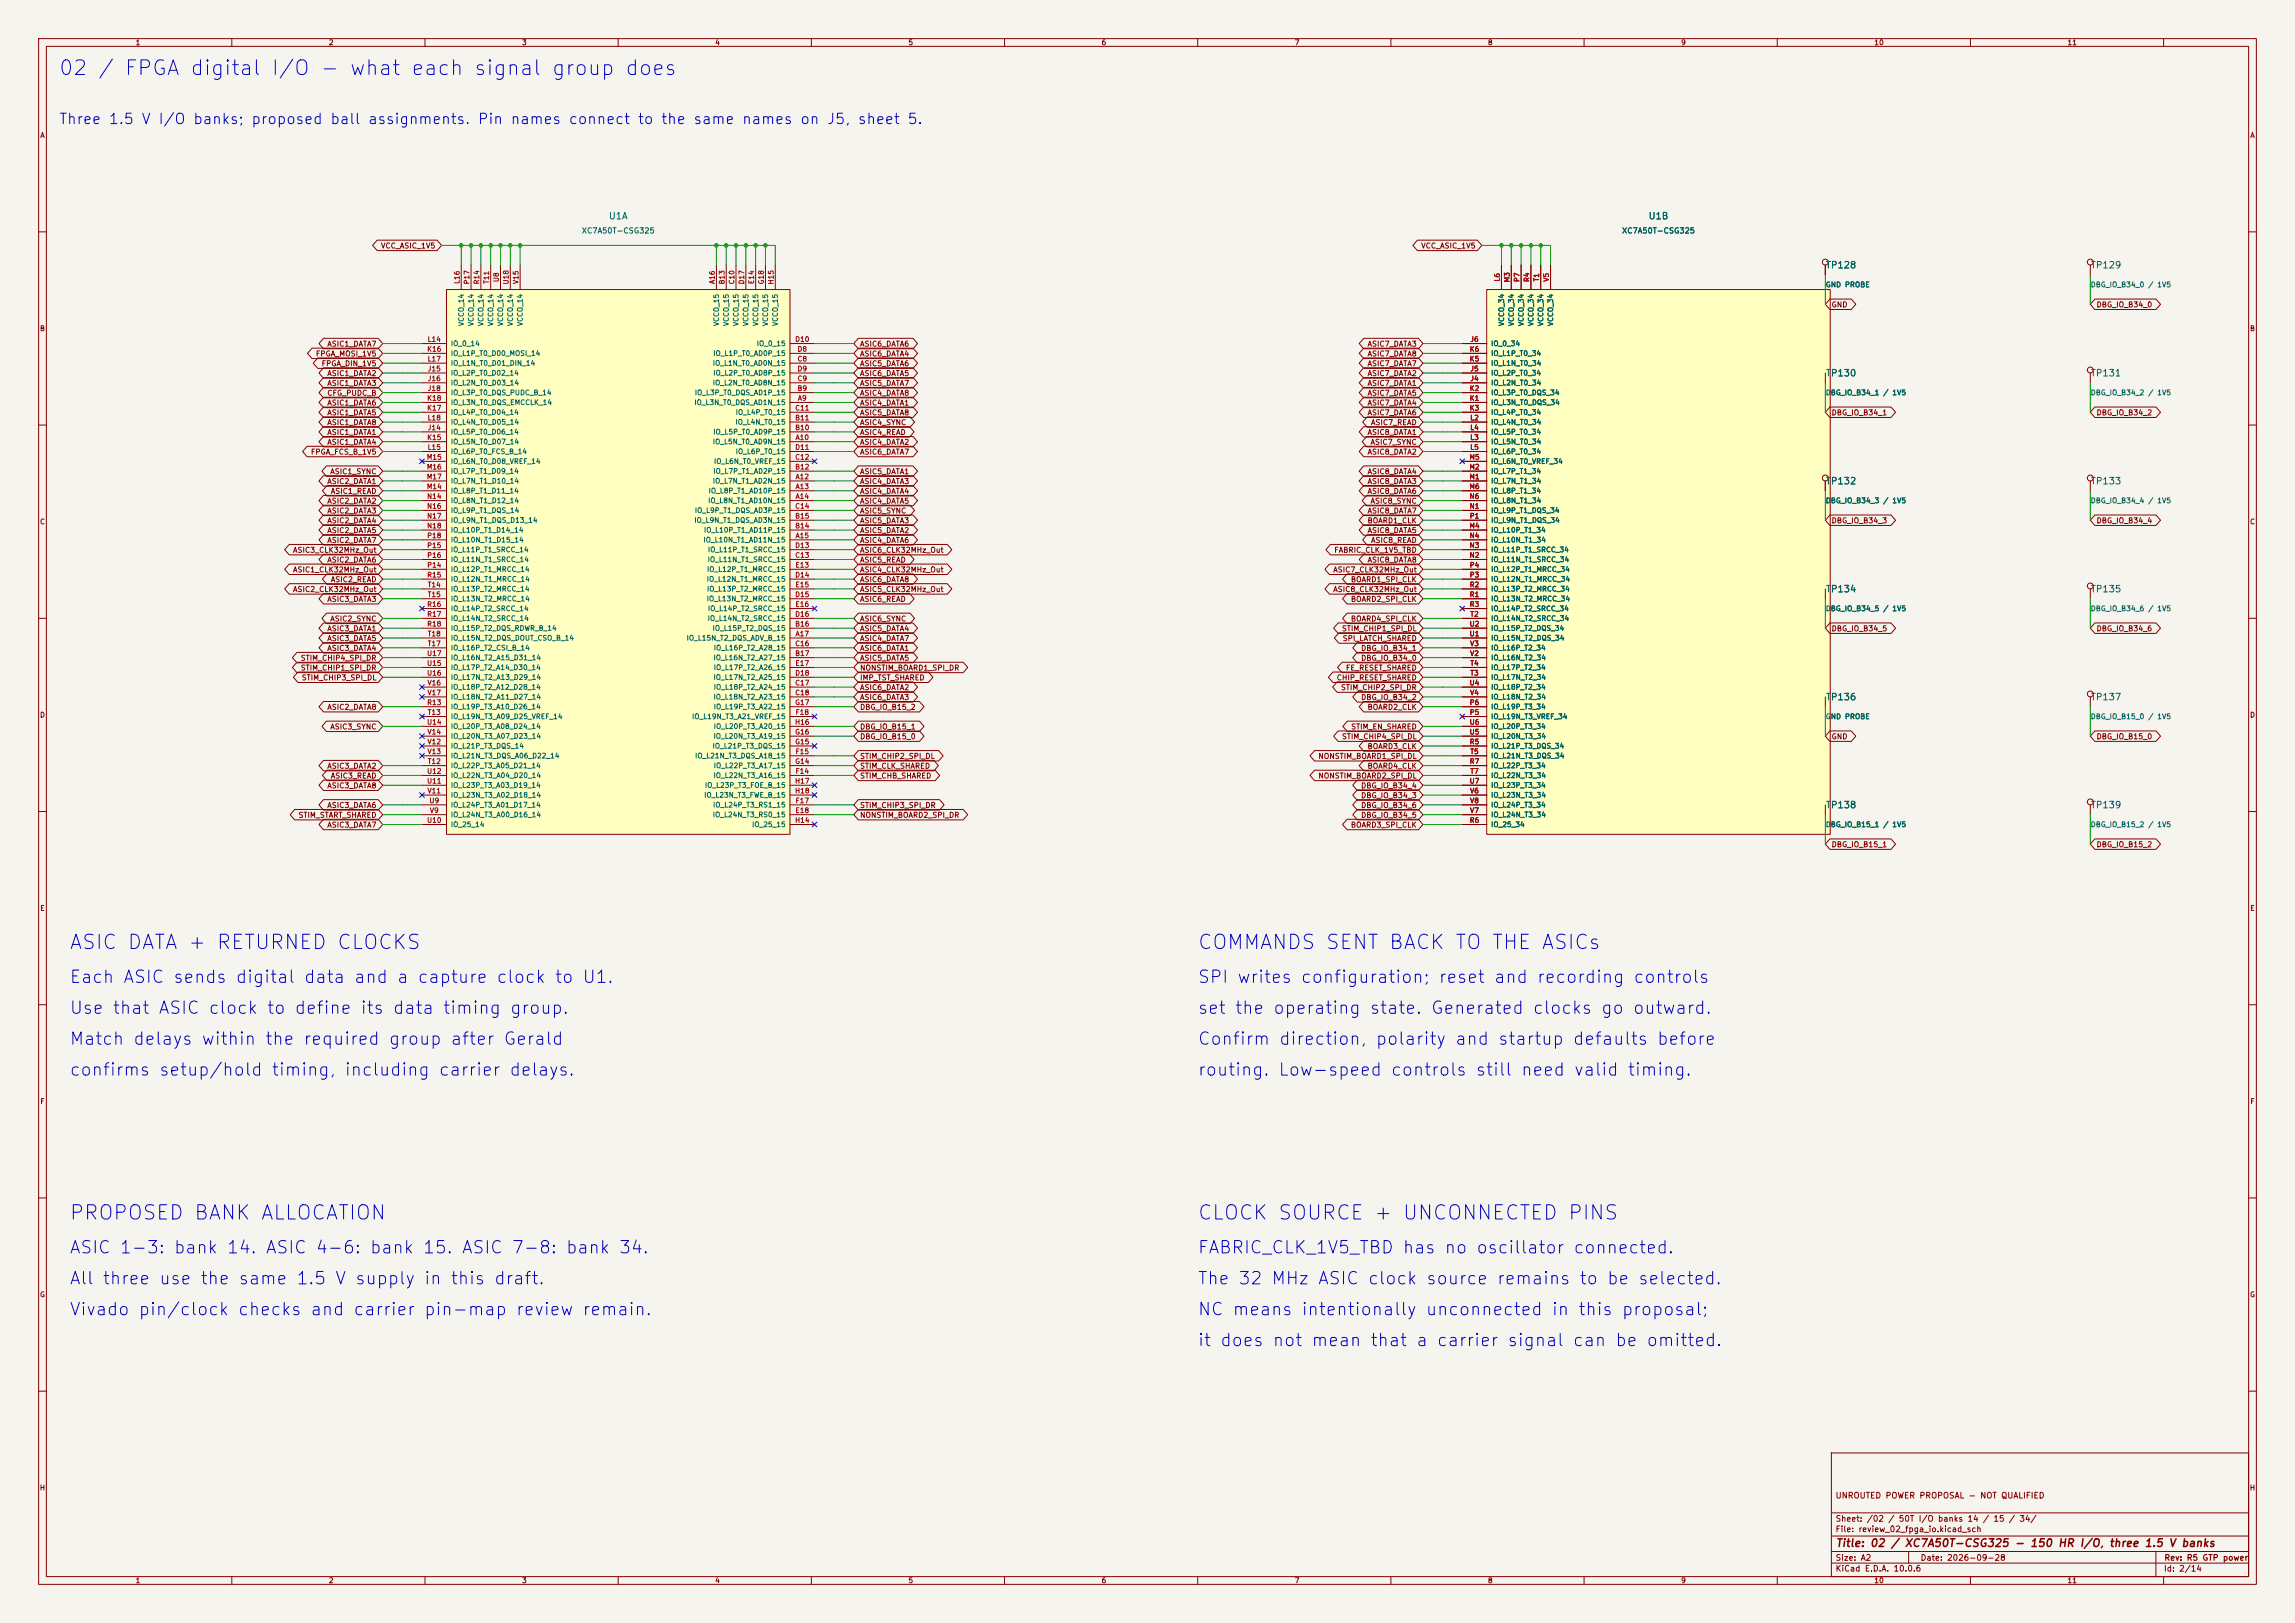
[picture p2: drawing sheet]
<svg xmlns="http://www.w3.org/2000/svg" width="594mm" height="420mm" viewBox="0 0 594 420" stroke-linecap="round" stroke-linejoin="round" font-family="sans-serif">
<defs><g id="words">
<text font-size="3.8" fill="#0000c2" x="15" y="20.4">02 / FPGA digital I/O - what each signal group does</text>
<g font-size="3.7" fill="#0000c2">
<text x="17.7" y="246.6">ASIC DATA + RETURNED CLOCKS</text>
<text x="309.7" y="246.6">COMMANDS SENT BACK TO THE ASICs</text>
<text x="17.7" y="316.6">PROPOSED BANK ALLOCATION</text>
<text x="309.7" y="316.6">CLOCK SOURCE + UNCONNECTED PINS</text>
</g>
<g font-size="3.2" fill="#0000c2">
<text x="17.8" y="255.2">Each ASIC sends digital data and a capture clock to U1.</text>
<text x="309.8" y="255.2">SPI writes configuration; reset and recording controls</text>
<text x="17.8" y="263.2">Use that ASIC clock to define its data timing group.</text>
<text x="309.8" y="263.2">set the operating state. Generated clocks go outward.</text>
<text x="17.8" y="271.2">Match delays within the required group after Gerald</text>
<text x="309.8" y="271.2">Confirm direction, polarity and startup defaults before</text>
<text x="17.8" y="279.2">confirms setup/hold timing, including carrier delays.</text>
<text x="309.8" y="279.2">routing. Low-speed controls still need valid timing.</text>
<text x="17.8" y="325.2">ASIC 1-3: bank 14. ASIC 4-6: bank 15. ASIC 7-8: bank 34.</text>
<text x="309.8" y="325.2">FABRIC_CLK_1V5_TBD has no oscillator connected.</text>
<text x="17.8" y="333.2">All three use the same 1.5 V supply in this draft.</text>
<text x="309.8" y="333.2">The 32 MHz ASIC clock source remains to be selected.</text>
<text x="17.8" y="341.2">Vivado pin/clock checks and carrier pin-map review remain.</text>
<text x="309.8" y="341.2">NC means intentionally unconnected in this proposal;</text>
<text x="309.8" y="349.2">it does not mean that a carrier signal can be omitted.</text>
</g>
<text font-size="2.7" fill="#0000c2" x="15.1" y="32.8">Three 1.5 V I/O banks; proposed ball assignments. Pin names connect to the same names on J5, sheet 5.</text>
<text font-size="2" fill="#840000" x="475" y="400.8">Title: 02 / XC7A50T-CSG325 - 150 HR I/O, three 1.5 V banks</text>
<g font-size="1.7" fill="#006464">
<text x="157.4" y="57.2">U1A</text>
<text x="426.5" y="57.2">U1B</text>
<text x="472.4" y="69.9">TP128</text>
<text x="541" y="69.9">TP129</text>
<text x="472.4" y="97.8">TP130</text>
<text x="541" y="97.8">TP131</text>
<text x="472.4" y="125.8">TP132</text>
<text x="541" y="125.8">TP133</text>
<text x="472.4" y="153.7">TP134</text>
<text x="541" y="153.7">TP135</text>
<text x="472.4" y="181.6">TP136</text>
<text x="541" y="181.6">TP137</text>
<text x="472.4" y="209.6">TP138</text>
<text x="541" y="209.6">TP139</text>
</g>
<g font-size="1.5" fill="#840000">
<text x="475" y="388.1">UNROUTED POWER PROPOSAL - NOT QUALIFIED</text>
<text x="475" y="394.1">Sheet: /02 / 50T I/O banks 14 / 15 / 34/</text>
<text x="475" y="396.8">File: review_02_fpga_io.kicad_sch</text>
<text x="475" y="407">KiCad E.D.A. 10.0.6</text>
<text x="475" y="404.2">Size: A2</text>
<text x="497" y="404.2">Date: 2026-09-28</text>
<text x="560" y="407">Id: 2/14</text>
<text x="560.1" y="404.2">Rev: R5 GTP power</text>
</g>
<g font-size="1.4" fill="#006464">
<text x="150.4" y="60.8">XC7A50T-CSG325</text>
<text x="419.7" y="60.8">XC7A50T-CSG325</text>
</g>
<g font-size="1.3" fill="#840000">
<text x="35" y="12">1</text>
<text x="85" y="12">2</text>
<text x="135" y="12">3</text>
<text x="185" y="12">4</text>
<text x="235" y="12">5</text>
<text x="285" y="12">6</text>
<text x="335" y="12">7</text>
<text x="385" y="12">8</text>
<text x="435" y="12">9</text>
<text x="485" y="12">10</text>
<text x="535" y="12">11</text>
<text x="10.3" y="36">A</text>
<text x="582.3" y="36">A</text>
<text x="98.5" y="64.6">VCC_ASIC_1V5</text>
<text x="367.7" y="64.6">VCC_ASIC_1V5</text>
<text x="473.9" y="79.9">GND</text>
<text x="542.5" y="79.9">DBG_IO_B34_0</text>
<text x="10.2" y="86">B</text>
<text x="582.2" y="86">B</text>
<text x="81.6" y="92.6">FPGA_MOSI_1V5</text>
<text x="83.1" y="95.1">FPGA_DIN_1V5</text>
<text x="84.6" y="90">ASIC1_DATA7</text>
<text x="222.5" y="95.1">ASIC5_DATA6</text>
<text x="222.5" y="92.6">ASIC6_DATA4</text>
<text x="222.5" y="90">ASIC6_DATA6</text>
<text x="353.8" y="95.1">ASIC7_DATA7</text>
<text x="353.8" y="92.6">ASIC7_DATA8</text>
<text x="353.8" y="90">ASIC7_DATA3</text>
<text x="84.6" y="100.2">ASIC1_DATA3</text>
<text x="84.6" y="97.6">ASIC1_DATA2</text>
<text x="222.5" y="100.2">ASIC5_DATA7</text>
<text x="222.5" y="97.6">ASIC6_DATA5</text>
<text x="353.8" y="100.2">ASIC7_DATA1</text>
<text x="353.8" y="97.6">ASIC7_DATA2</text>
<text x="84.6" y="102.7">CFG_PUDC_B</text>
<text x="84.6" y="107.8">ASIC1_DATA5</text>
<text x="84.6" y="105.3">ASIC1_DATA6</text>
<text x="222.5" y="107.8">ASIC5_DATA8</text>
<text x="222.5" y="105.3">ASIC4_DATA1</text>
<text x="222.5" y="102.7">ASIC4_DATA8</text>
<text x="353.8" y="105.3">ASIC7_DATA4</text>
<text x="353.8" y="102.7">ASIC7_DATA5</text>
<text x="353.8" y="107.8">ASIC7_DATA6</text>
<text x="473.9" y="107.8">DBG_IO_B34_1</text>
<text x="542.5" y="107.8">DBG_IO_B34_2</text>
<text x="84.6" y="112.9">ASIC1_DATA1</text>
<text x="84.6" y="110.3">ASIC1_DATA8</text>
<text x="222.5" y="112.9">ASIC4_READ</text>
<text x="222.5" y="110.3">ASIC4_SYNC</text>
<text x="353.8" y="112.9">ASIC8_DATA1</text>
<text x="354.7" y="110.3">ASIC7_READ</text>
<text x="80.3" y="118">FPGA_FCS_B_1V5</text>
<text x="84.6" y="115.4">ASIC1_DATA4</text>
<text x="222.5" y="118">ASIC6_DATA7</text>
<text x="222.5" y="115.4">ASIC4_DATA2</text>
<text x="353.8" y="118">ASIC8_DATA2</text>
<text x="354.6" y="115.4">ASIC7_SYNC</text>
<text x="84.6" y="125.6">ASIC2_DATA1</text>
<text x="85.3" y="123">ASIC1_SYNC</text>
<text x="222.5" y="123">ASIC5_DATA1</text>
<text x="222.5" y="125.6">ASIC4_DATA3</text>
<text x="353.8" y="125.6">ASIC8_DATA3</text>
<text x="353.8" y="123">ASIC8_DATA4</text>
<text x="84.6" y="130.7">ASIC2_DATA2</text>
<text x="85.5" y="128.1">ASIC1_READ</text>
<text x="222.5" y="128.1">ASIC4_DATA4</text>
<text x="222.5" y="130.7">ASIC4_DATA5</text>
<text x="353.8" y="128.1">ASIC8_DATA6</text>
<text x="354.6" y="130.7">ASIC8_SYNC</text>
<text x="10.2" y="136">C</text>
<text x="84.6" y="135.7">ASIC2_DATA4</text>
<text x="84.6" y="133.2">ASIC2_DATA3</text>
<text x="222.5" y="133.2">ASIC5_SYNC</text>
<text x="222.5" y="135.7">ASIC5_DATA3</text>
<text x="353.8" y="135.7">BOARD1_CLK</text>
<text x="353.8" y="133.2">ASIC8_DATA7</text>
<text x="473.9" y="135.7">DBG_IO_B34_3</text>
<text x="542.5" y="135.7">DBG_IO_B34_4</text>
<text x="582.2" y="136">C</text>
<text x="75.7" y="143.4">ASIC3_CLK32MHz_Out</text>
<text x="84.6" y="140.8">ASIC2_DATA7</text>
<text x="84.6" y="138.3">ASIC2_DATA5</text>
<text x="222.5" y="138.3">ASIC5_DATA2</text>
<text x="222.5" y="140.8">ASIC4_DATA6</text>
<text x="222.5" y="143.4">ASIC6_CLK32MHz_Out</text>
<text x="345.2" y="143.4">FABRIC_CLK_1V5_TBD</text>
<text x="353.8" y="138.3">ASIC8_DATA5</text>
<text x="354.7" y="140.8">ASIC8_READ</text>
<text x="75.7" y="148.4">ASIC1_CLK32MHz_Out</text>
<text x="84.6" y="145.9">ASIC2_DATA6</text>
<text x="222.5" y="145.9">ASIC5_READ</text>
<text x="222.5" y="148.4">ASIC4_CLK32MHz_Out</text>
<text x="344.9" y="148.4">ASIC7_CLK32MHz_Out</text>
<text x="353.8" y="145.9">ASIC8_DATA8</text>
<text x="75.7" y="153.5">ASIC2_CLK32MHz_Out</text>
<text x="85.5" y="151">ASIC2_READ</text>
<text x="222.5" y="151">ASIC6_DATA8</text>
<text x="222.5" y="153.5">ASIC5_CLK32MHz_Out</text>
<text x="344.9" y="153.5">ASIC8_CLK32MHz_Out</text>
<text x="349.5" y="151">BOARD1_SPI_CLK</text>
<text x="84.6" y="156.1">ASIC3_DATA3</text>
<text x="85.3" y="161.1">ASIC2_SYNC</text>
<text x="222.5" y="156.1">ASIC6_READ</text>
<text x="222.5" y="161.1">ASIC6_SYNC</text>
<text x="349.5" y="161.1">BOARD4_SPI_CLK</text>
<text x="349.5" y="156.1">BOARD2_SPI_CLK</text>
<text x="84.6" y="166.2">ASIC3_DATA5</text>
<text x="84.6" y="163.7">ASIC3_DATA1</text>
<text x="222.5" y="163.7">ASIC5_DATA4</text>
<text x="222.5" y="166.2">ASIC4_DATA7</text>
<text x="347.2" y="163.7">STIM_CHIP1_SPI_DL</text>
<text x="347.4" y="166.2">SPI_LATCH_SHARED</text>
<text x="473.9" y="163.7">DBG_IO_B34_5</text>
<text x="542.5" y="163.7">DBG_IO_B34_6</text>
<text x="77.7" y="173.8">STIM_CHIP1_SPI_DR</text>
<text x="77.7" y="171.3">STIM_CHIP4_SPI_DR</text>
<text x="84.6" y="168.8">ASIC3_DATA4</text>
<text x="222.5" y="168.8">ASIC6_DATA1</text>
<text x="222.5" y="171.3">ASIC5_DATA5</text>
<text x="222.5" y="173.8">NONSTIM_BOARD1_SPI_DR</text>
<text x="348.2" y="173.8">FE_RESET_SHARED</text>
<text x="352.1" y="168.8">DBG_IO_B34_1</text>
<text x="352.1" y="171.3">DBG_IO_B34_0</text>
<text x="78" y="176.4">STIM_CHIP3_SPI_DL</text>
<text x="222.5" y="176.4">IMP_TST_SHARED</text>
<text x="222.5" y="178.9">ASIC6_DATA2</text>
<text x="345.8" y="176.4">CHIP_RESET_SHARED</text>
<text x="346.9" y="178.9">STIM_CHIP2_SPI_DR</text>
<text x="10.2" y="186">D</text>
<text x="84.6" y="184">ASIC2_DATA8</text>
<text x="222.5" y="181.5">ASIC6_DATA3</text>
<text x="222.5" y="184">DBG_IO_B15_2</text>
<text x="352.1" y="181.5">DBG_IO_B34_2</text>
<text x="353.8" y="184">BOARD2_CLK</text>
<text x="582.2" y="186">D</text>
<text x="85.3" y="189.1">ASIC3_SYNC</text>
<text x="222.5" y="191.6">DBG_IO_B15_0</text>
<text x="222.5" y="189.1">DBG_IO_B15_1</text>
<text x="347.2" y="191.6">STIM_CHIP4_SPI_DL</text>
<text x="349.6" y="189.1">STIM_EN_SHARED</text>
<text x="473.9" y="191.6">GND</text>
<text x="542.5" y="191.6">DBG_IO_B15_0</text>
<text x="222.5" y="196.7">STIM_CHIP2_SPI_DL</text>
<text x="341.1" y="196.7">NONSTIM_BOARD1_SPI_DL</text>
<text x="353.8" y="194.2">BOARD3_CLK</text>
<text x="84.6" y="199.2">ASIC3_DATA2</text>
<text x="85.5" y="201.8">ASIC3_READ</text>
<text x="222.5" y="199.2">STIM_CLK_SHARED</text>
<text x="222.5" y="201.8">STIM_CHB_SHARED</text>
<text x="341.1" y="201.8">NONSTIM_BOARD2_SPI_DL</text>
<text x="353.8" y="199.2">BOARD4_CLK</text>
<text x="84.6" y="209.4">ASIC3_DATA6</text>
<text x="84.6" y="204.3">ASIC3_DATA8</text>
<text x="222.5" y="209.4">STIM_CHIP3_SPI_DR</text>
<text x="352.1" y="209.4">DBG_IO_B34_6</text>
<text x="352.1" y="206.9">DBG_IO_B34_3</text>
<text x="352.1" y="204.3">DBG_IO_B34_4</text>
<text x="77.1" y="211.9">STIM_START_SHARED</text>
<text x="84.6" y="214.5">ASIC3_DATA7</text>
<text x="222.5" y="211.9">NONSTIM_BOARD2_SPI_DR</text>
<text x="349.5" y="214.5">BOARD3_SPI_CLK</text>
<text x="352.1" y="211.9">DBG_IO_B34_5</text>
<text x="473.9" y="219.6">DBG_IO_B15_1</text>
<text x="542.5" y="219.6">DBG_IO_B15_2</text>
<text x="10.3" y="236">E</text>
<text x="582.3" y="236">E</text>
<text x="10.3" y="286">F</text>
<text x="582.3" y="286">F</text>
<text x="10.2" y="336">G</text>
<text x="582.2" y="336">G</text>
<text x="10.2" y="386">H</text>
<text x="582.2" y="386">H</text>
<text x="35" y="410">1</text>
<text x="85" y="410">2</text>
<text x="135" y="410">3</text>
<text x="185" y="410">4</text>
<text x="235" y="410">5</text>
<text x="285" y="410">6</text>
<text x="335" y="410">7</text>
<text x="385" y="410">8</text>
<text x="435" y="410">9</text>
<text x="485" y="410">10</text>
<text x="535" y="410">11</text>
</g>
<g font-size="1.3" fill="#a90000">
<text x="119.2" y="73.6" transform="rotate(-90 119.2 73.6)">L16</text>
<text x="121.8" y="73.7" transform="rotate(-90 121.8 73.7)">P17</text>
<text x="124.3" y="73.7" transform="rotate(-90 124.3 73.7)">R14</text>
<text x="126.9" y="73.6" transform="rotate(-90 126.9 73.6)">T11</text>
<text x="129.4" y="73.2" transform="rotate(-90 129.4 73.2)">U8</text>
<text x="131.9" y="73.8" transform="rotate(-90 131.9 73.8)">U18</text>
<text x="134.5" y="73.6" transform="rotate(-90 134.5 73.6)">V15</text>
<text x="185.3" y="73.6" transform="rotate(-90 185.3 73.6)">A16</text>
<text x="187.8" y="73.7" transform="rotate(-90 187.8 73.7)">B13</text>
<text x="190.4" y="73.7" transform="rotate(-90 190.4 73.7)">C10</text>
<text x="192.9" y="73.7" transform="rotate(-90 192.9 73.7)">D17</text>
<text x="195.4" y="73.7" transform="rotate(-90 195.4 73.7)">E14</text>
<text x="198" y="73.7" transform="rotate(-90 198 73.7)">G18</text>
<text x="200.5" y="73.8" transform="rotate(-90 200.5 73.8)">H15</text>
<text x="388.5" y="73" transform="rotate(-90 388.5 73)">L6</text>
<text x="391" y="73.2" transform="rotate(-90 391 73.2)">M3</text>
<text x="393.6" y="73.1" transform="rotate(-90 393.6 73.1)">P7</text>
<text x="396.1" y="73.1" transform="rotate(-90 396.1 73.1)">R4</text>
<text x="398.6" y="73" transform="rotate(-90 398.6 73)">T1</text>
<text x="401.2" y="73" transform="rotate(-90 401.2 73)">V5</text>
<text x="110.5" y="88.8">L14</text>
<text x="205.7" y="88.8">D10</text>
<text x="380.4" y="88.8">J6</text>
<text x="110.4" y="91.3">K16</text>
<text x="110.5" y="93.8">L17</text>
<text x="206.3" y="93.8">C8</text>
<text x="206.3" y="91.3">D8</text>
<text x="380.3" y="93.8">K5</text>
<text x="380.3" y="91.3">K6</text>
<text x="110.6" y="96.4">J15</text>
<text x="110.6" y="98.9">J16</text>
<text x="110.6" y="101.5">J18</text>
<text x="206.3" y="101.5">B9</text>
<text x="206.3" y="98.9">C9</text>
<text x="206.3" y="96.4">D9</text>
<text x="380.3" y="101.5">K2</text>
<text x="380.4" y="98.9">J4</text>
<text x="380.4" y="96.4">J5</text>
<text x="110.4" y="106.5">K17</text>
<text x="110.4" y="104">K18</text>
<text x="205.7" y="106.5">C11</text>
<text x="206.4" y="104">A9</text>
<text x="380.3" y="104">K1</text>
<text x="380.3" y="106.5">K3</text>
<text x="110.5" y="109.1">L18</text>
<text x="110.6" y="111.6">J14</text>
<text x="205.7" y="111.6">B10</text>
<text x="205.7" y="109.1">B11</text>
<text x="380.4" y="109.1">L2</text>
<text x="380.4" y="111.6">L4</text>
<text x="110.3" y="119.2">M15</text>
<text x="110.4" y="114.2">K15</text>
<text x="110.5" y="116.7">L15</text>
<text x="205.7" y="119.2">C12</text>
<text x="205.7" y="116.7">D11</text>
<text x="205.8" y="114.2">A10</text>
<text x="380.2" y="119.2">M5</text>
<text x="380.4" y="114.2">L3</text>
<text x="380.4" y="116.7">L5</text>
<text x="110.3" y="121.8">M16</text>
<text x="110.3" y="124.3">M17</text>
<text x="205.7" y="121.8">B12</text>
<text x="205.8" y="124.3">A12</text>
<text x="380.2" y="124.3">M1</text>
<text x="380.2" y="121.8">M2</text>
<text x="110.3" y="126.9">M14</text>
<text x="110.4" y="129.4">N14</text>
<text x="110.4" y="131.9">N16</text>
<text x="205.7" y="131.9">C14</text>
<text x="205.8" y="126.9">A13</text>
<text x="205.8" y="129.4">A14</text>
<text x="380.2" y="126.9">M6</text>
<text x="380.2" y="131.9">N1</text>
<text x="380.2" y="129.4">N6</text>
<text x="110.4" y="134.5">N17</text>
<text x="110.4" y="137">N18</text>
<text x="205.7" y="137">B14</text>
<text x="205.7" y="134.5">B15</text>
<text x="380.2" y="137">M4</text>
<text x="380.3" y="134.5">P1</text>
<text x="110.4" y="142.1">P15</text>
<text x="110.4" y="139.6">P18</text>
<text x="205.7" y="142.1">D13</text>
<text x="205.8" y="139.6">A15</text>
<text x="380.2" y="142.1">N3</text>
<text x="380.2" y="139.6">N4</text>
<text x="110.4" y="147.2">P14</text>
<text x="110.4" y="144.6">P16</text>
<text x="110.4" y="149.7">R15</text>
<text x="205.7" y="144.6">C13</text>
<text x="205.7" y="149.7">D14</text>
<text x="205.7" y="147.2">E13</text>
<text x="380.2" y="144.6">N2</text>
<text x="380.3" y="149.7">P3</text>
<text x="380.3" y="147.2">P4</text>
<text x="110.6" y="152.3">T14</text>
<text x="110.6" y="154.8">T15</text>
<text x="205.7" y="154.8">D15</text>
<text x="205.7" y="152.3">E15</text>
<text x="380.3" y="154.8">R1</text>
<text x="380.3" y="152.3">R2</text>
<text x="110.4" y="157.3">R16</text>
<text x="110.4" y="159.9">R17</text>
<text x="205.7" y="159.9">D16</text>
<text x="205.7" y="157.3">E16</text>
<text x="380.3" y="157.3">R3</text>
<text x="380.4" y="159.9">T2</text>
<text x="110.4" y="162.4">R18</text>
<text x="110.6" y="167.5">T17</text>
<text x="110.6" y="165">T18</text>
<text x="205.7" y="162.4">B16</text>
<text x="205.7" y="167.5">C16</text>
<text x="205.8" y="165">A17</text>
<text x="380.2" y="165">U1</text>
<text x="380.2" y="162.4">U2</text>
<text x="380.4" y="167.5">V3</text>
<text x="110.4" y="172.6">U15</text>
<text x="110.4" y="170">U17</text>
<text x="205.7" y="170">B17</text>
<text x="205.7" y="172.6">E17</text>
<text x="380.4" y="170">V2</text>
<text x="380.4" y="172.6">T4</text>
<text x="110.4" y="175.1">U16</text>
<text x="110.5" y="177.7">V16</text>
<text x="205.7" y="177.7">C17</text>
<text x="205.7" y="175.1">D18</text>
<text x="380.2" y="177.7">U4</text>
<text x="380.4" y="175.1">T3</text>
<text x="110.4" y="182.7">R13</text>
<text x="110.5" y="180.2">V17</text>
<text x="110.6" y="185.3">T13</text>
<text x="205.7" y="180.2">C18</text>
<text x="205.7" y="182.7">G17</text>
<text x="205.8" y="185.3">F18</text>
<text x="380.3" y="185.3">P5</text>
<text x="380.3" y="182.7">P6</text>
<text x="380.4" y="180.2">V4</text>
<text x="110.4" y="187.8">U14</text>
<text x="110.5" y="190.4">V14</text>
<text x="205.6" y="187.8">H16</text>
<text x="205.7" y="190.4">G16</text>
<text x="380.2" y="190.4">U5</text>
<text x="380.2" y="187.8">U6</text>
<text x="110.5" y="192.9">V12</text>
<text x="110.5" y="195.4">V13</text>
<text x="110.6" y="198">T12</text>
<text x="205.7" y="198">G14</text>
<text x="205.7" y="192.9">G15</text>
<text x="205.8" y="195.4">F15</text>
<text x="380.3" y="192.9">R5</text>
<text x="380.3" y="198">R7</text>
<text x="380.4" y="195.4">T5</text>
<text x="110.4" y="203.1">U11</text>
<text x="110.4" y="200.5">U12</text>
<text x="205.6" y="203.1">H17</text>
<text x="205.8" y="200.5">F14</text>
<text x="380.2" y="203.1">U7</text>
<text x="380.4" y="200.5">T7</text>
<text x="110.5" y="205.6">V11</text>
<text x="111" y="208.1">U9</text>
<text x="205.6" y="205.6">H18</text>
<text x="205.8" y="208.1">F17</text>
<text x="380.4" y="205.6">V6</text>
<text x="380.4" y="208.1">V8</text>
<text x="110.4" y="213.2">U10</text>
<text x="111.1" y="210.7">V9</text>
<text x="205.6" y="213.2">H14</text>
<text x="205.7" y="210.7">E18</text>
<text x="380.3" y="213.2">R6</text>
<text x="380.4" y="210.7">V7</text>
</g>
<g font-size="1.3" fill="#006464">
<text x="472.4" y="74.6">GND PROBE</text>
<text x="541" y="74.6">DBG_IO_B34_0 / 1V5</text>
<text x="116.6" y="89.9">IO_0_14</text>
<text x="120.3" y="84.5" transform="rotate(-90 120.3 84.5)">VCCO_14</text>
<text x="122.9" y="84.5" transform="rotate(-90 122.9 84.5)">VCCO_14</text>
<text x="125.4" y="84.5" transform="rotate(-90 125.4 84.5)">VCCO_14</text>
<text x="128" y="84.5" transform="rotate(-90 128 84.5)">VCCO_14</text>
<text x="130.5" y="84.5" transform="rotate(-90 130.5 84.5)">VCCO_14</text>
<text x="133" y="84.5" transform="rotate(-90 133 84.5)">VCCO_14</text>
<text x="135.6" y="84.5" transform="rotate(-90 135.6 84.5)">VCCO_14</text>
<text x="186.4" y="84.5" transform="rotate(-90 186.4 84.5)">VCCO_15</text>
<text x="188.9" y="84.5" transform="rotate(-90 188.9 84.5)">VCCO_15</text>
<text x="191.5" y="84.5" transform="rotate(-90 191.5 84.5)">VCCO_15</text>
<text x="194" y="84.5" transform="rotate(-90 194 84.5)">VCCO_15</text>
<text x="195.7" y="89.9">IO_0_15</text>
<text x="196.5" y="84.5" transform="rotate(-90 196.5 84.5)">VCCO_15</text>
<text x="199.1" y="84.5" transform="rotate(-90 199.1 84.5)">VCCO_15</text>
<text x="201.6" y="84.5" transform="rotate(-90 201.6 84.5)">VCCO_15</text>
<text x="385.8" y="89.9">IO_0_34</text>
<text x="389.6" y="84.5" transform="rotate(-90 389.6 84.5)">VCCO_34</text>
<text x="392.1" y="84.5" transform="rotate(-90 392.1 84.5)">VCCO_34</text>
<text x="394.7" y="84.5" transform="rotate(-90 394.7 84.5)">VCCO_34</text>
<text x="397.2" y="84.5" transform="rotate(-90 397.2 84.5)">VCCO_34</text>
<text x="399.7" y="84.5" transform="rotate(-90 399.7 84.5)">VCCO_34</text>
<text x="402.3" y="84.5" transform="rotate(-90 402.3 84.5)">VCCO_34</text>
<text x="116.6" y="92.4">IO_L1P_T0_D00_MOSI_14</text>
<text x="116.6" y="94.9">IO_L1N_T0_D01_DIN_14</text>
<text x="184.4" y="94.9">IO_L1N_T0_AD0N_15</text>
<text x="184.5" y="92.4">IO_L1P_T0_AD0P_15</text>
<text x="385.8" y="94.9">IO_L1N_T0_34</text>
<text x="385.8" y="92.4">IO_L1P_T0_34</text>
<text x="116.6" y="97.5">IO_L2P_T0_D02_14</text>
<text x="116.6" y="100">IO_L2N_T0_D03_14</text>
<text x="184.4" y="100">IO_L2N_T0_AD8N_15</text>
<text x="184.5" y="97.5">IO_L2P_T0_AD8P_15</text>
<text x="385.8" y="100">IO_L2N_T0_34</text>
<text x="385.8" y="97.5">IO_L2P_T0_34</text>
<text x="116.6" y="102.6">IO_L3P_T0_DQS_PUDC_B_14</text>
<text x="116.6" y="107.6">IO_L4P_T0_D04_14</text>
<text x="116.6" y="105.1">IO_L3N_T0_DQS_EMCCLK_14</text>
<text x="179.6" y="105.1">IO_L3N_T0_DQS_AD1N_15</text>
<text x="179.7" y="102.6">IO_L3P_T0_DQS_AD1P_15</text>
<text x="190.3" y="107.6">IO_L4P_T0_15</text>
<text x="385.8" y="105.1">IO_L3N_T0_DQS_34</text>
<text x="385.8" y="102.6">IO_L3P_T0_DQS_34</text>
<text x="385.8" y="107.6">IO_L4P_T0_34</text>
<text x="472.4" y="102.6">DBG_IO_B34_1 / 1V5</text>
<text x="541" y="102.6">DBG_IO_B34_2 / 1V5</text>
<text x="116.6" y="112.7">IO_L5P_T0_D06_14</text>
<text x="116.6" y="110.2">IO_L4N_T0_D05_14</text>
<text x="184.5" y="112.7">IO_L5P_T0_AD9P_15</text>
<text x="190.2" y="110.2">IO_L4N_T0_15</text>
<text x="385.8" y="110.2">IO_L4N_T0_34</text>
<text x="385.8" y="112.7">IO_L5P_T0_34</text>
<text x="116.6" y="115.3">IO_L5N_T0_D07_14</text>
<text x="116.6" y="117.8">IO_L6P_T0_FCS_B_14</text>
<text x="184.4" y="115.3">IO_L5N_T0_AD9N_15</text>
<text x="190.3" y="117.8">IO_L6P_T0_15</text>
<text x="385.8" y="115.3">IO_L5N_T0_34</text>
<text x="385.8" y="117.8">IO_L6P_T0_34</text>
<text x="116.6" y="120.3">IO_L6N_T0_D08_VREF_14</text>
<text x="116.6" y="122.9">IO_L7P_T1_D09_14</text>
<text x="116.6" y="125.4">IO_L7N_T1_D10_14</text>
<text x="184.4" y="125.4">IO_L7N_T1_AD2N_15</text>
<text x="184.5" y="122.9">IO_L7P_T1_AD2P_15</text>
<text x="184.7" y="120.3">IO_L6N_T0_VREF_15</text>
<text x="385.8" y="125.4">IO_L7N_T1_34</text>
<text x="385.8" y="122.9">IO_L7P_T1_34</text>
<text x="385.8" y="120.3">IO_L6N_T0_VREF_34</text>
<text x="116.6" y="128">IO_L8P_T1_D11_14</text>
<text x="116.6" y="130.5">IO_L8N_T1_D12_14</text>
<text x="183.1" y="130.5">IO_L8N_T1_AD10N_15</text>
<text x="183.3" y="128">IO_L8P_T1_AD10P_15</text>
<text x="385.8" y="128">IO_L8P_T1_34</text>
<text x="385.8" y="130.5">IO_L8N_T1_34</text>
<text x="472.4" y="130.5">DBG_IO_B34_3 / 1V5</text>
<text x="541" y="130.5">DBG_IO_B34_4 / 1V5</text>
<text x="116.6" y="133">IO_L9P_T1_DQS_14</text>
<text x="116.6" y="135.6">IO_L9N_T1_DQS_D13_14</text>
<text x="179.6" y="135.6">IO_L9N_T1_DQS_AD3N_15</text>
<text x="179.7" y="133">IO_L9P_T1_DQS_AD3P_15</text>
<text x="385.8" y="133">IO_L9P_T1_DQS_34</text>
<text x="385.8" y="135.6">IO_L9N_T1_DQS_34</text>
<text x="116.6" y="138.1">IO_L10P_T1_D14_14</text>
<text x="116.6" y="143.2">IO_L11P_T1_SRCC_14</text>
<text x="116.6" y="140.7">IO_L10N_T1_D15_14</text>
<text x="181.9" y="140.7">IO_L10N_T1_AD11N_15</text>
<text x="182.1" y="138.1">IO_L10P_T1_AD11P_15</text>
<text x="183.1" y="143.2">IO_L11P_T1_SRCC_15</text>
<text x="385.8" y="138.1">IO_L10P_T1_34</text>
<text x="385.8" y="143.2">IO_L11P_T1_SRCC_34</text>
<text x="385.8" y="140.7">IO_L10N_T1_34</text>
<text x="116.6" y="148.3">IO_L12P_T1_MRCC_14</text>
<text x="116.6" y="145.7">IO_L11N_T1_SRCC_14</text>
<text x="182.8" y="148.3">IO_L12P_T1_MRCC_15</text>
<text x="183" y="145.7">IO_L11N_T1_SRCC_15</text>
<text x="385.8" y="145.7">IO_L11N_T1_SRCC_34</text>
<text x="385.8" y="148.3">IO_L12P_T1_MRCC_34</text>
<text x="116.6" y="150.8">IO_L12N_T1_MRCC_14</text>
<text x="116.6" y="153.4">IO_L13P_T2_MRCC_14</text>
<text x="116.6" y="155.9">IO_L13N_T2_MRCC_14</text>
<text x="182.8" y="150.8">IO_L12N_T1_MRCC_15</text>
<text x="182.8" y="155.9">IO_L13N_T2_MRCC_15</text>
<text x="182.8" y="153.4">IO_L13P_T2_MRCC_15</text>
<text x="385.8" y="150.8">IO_L12N_T1_MRCC_34</text>
<text x="385.8" y="155.9">IO_L13N_T2_MRCC_34</text>
<text x="385.8" y="153.4">IO_L13P_T2_MRCC_34</text>
<text x="116.6" y="158.4">IO_L14P_T2_SRCC_14</text>
<text x="116.6" y="161">IO_L14N_T2_SRCC_14</text>
<text x="183" y="161">IO_L14N_T2_SRCC_15</text>
<text x="183.1" y="158.4">IO_L14P_T2_SRCC_15</text>
<text x="385.8" y="158.4">IO_L14P_T2_SRCC_34</text>
<text x="385.8" y="161">IO_L14N_T2_SRCC_34</text>
<text x="472.4" y="158.5">DBG_IO_B34_5 / 1V5</text>
<text x="541" y="158.5">DBG_IO_B34_6 / 1V5</text>
<text x="116.6" y="163.5">IO_L15P_T2_DQS_RDWR_B_14</text>
<text x="116.6" y="166.1">IO_L15N_T2_DQS_DOUT_CSO_B_14</text>
<text x="177.6" y="166.1">IO_L15N_T2_DQS_ADV_B_15</text>
<text x="184.3" y="163.5">IO_L15P_T2_DQS_15</text>
<text x="385.8" y="166.1">IO_L15N_T2_DQS_34</text>
<text x="385.8" y="163.5">IO_L15P_T2_DQS_34</text>
<text x="116.6" y="168.6">IO_L16P_T2_CSI_B_14</text>
<text x="116.6" y="173.7">IO_L17P_T2_A14_D30_14</text>
<text x="116.6" y="171.1">IO_L16N_T2_A15_D31_14</text>
<text x="184.5" y="171.1">IO_L16N_T2_A27_15</text>
<text x="184.6" y="168.6">IO_L16P_T2_A28_15</text>
<text x="184.6" y="173.7">IO_L17P_T2_A26_15</text>
<text x="385.8" y="173.7">IO_L17P_T2_34</text>
<text x="385.8" y="171.1">IO_L16N_T2_34</text>
<text x="385.8" y="168.6">IO_L16P_T2_34</text>
<text x="116.6" y="176.2">IO_L17N_T2_A13_D29_14</text>
<text x="116.6" y="178.8">IO_L18P_T2_A12_D28_14</text>
<text x="184.5" y="176.2">IO_L17N_T2_A25_15</text>
<text x="184.6" y="178.8">IO_L18P_T2_A24_15</text>
<text x="385.8" y="176.2">IO_L17N_T2_34</text>
<text x="385.8" y="178.8">IO_L18P_T2_34</text>
<text x="116.6" y="183.8">IO_L19P_T3_A10_D26_14</text>
<text x="116.6" y="181.3">IO_L18N_T2_A11_D27_14</text>
<text x="184.5" y="181.3">IO_L18N_T2_A23_15</text>
<text x="184.6" y="183.8">IO_L19P_T3_A22_15</text>
<text x="385.8" y="183.8">IO_L19P_T3_34</text>
<text x="385.8" y="181.3">IO_L18N_T2_34</text>
<text x="116.6" y="186.4">IO_L19N_T3_A09_D25_VREF_14</text>
<text x="116.6" y="188.9">IO_L20P_T3_A08_D24_14</text>
<text x="116.6" y="191.5">IO_L20N_T3_A07_D23_14</text>
<text x="179" y="186.4">IO_L19N_T3_A21_VREF_15</text>
<text x="184.5" y="191.5">IO_L20N_T3_A19_15</text>
<text x="184.6" y="188.9">IO_L20P_T3_A20_15</text>
<text x="385.8" y="186.4">IO_L19N_T3_VREF_34</text>
<text x="385.8" y="191.5">IO_L20N_T3_34</text>
<text x="385.8" y="188.9">IO_L20P_T3_34</text>
<text x="472.4" y="186.4">GND PROBE</text>
<text x="541" y="186.4">DBG_IO_B15_0 / 1V5</text>
<text x="116.6" y="194">IO_L21P_T3_DQS_14</text>
<text x="116.6" y="196.5">IO_L21N_T3_DQS_A06_D22_14</text>
<text x="179.8" y="196.5">IO_L21N_T3_DQS_A18_15</text>
<text x="184.3" y="194">IO_L21P_T3_DQS_15</text>
<text x="385.8" y="194">IO_L21P_T3_DQS_34</text>
<text x="385.8" y="196.5">IO_L21N_T3_DQS_34</text>
<text x="116.6" y="199.1">IO_L22P_T3_A05_D21_14</text>
<text x="116.6" y="201.6">IO_L22N_T3_A04_D20_14</text>
<text x="184.5" y="201.6">IO_L22N_T3_A16_15</text>
<text x="184.6" y="199.1">IO_L22P_T3_A17_15</text>
<text x="385.8" y="199.1">IO_L22P_T3_34</text>
<text x="385.8" y="201.6">IO_L22N_T3_34</text>
<text x="116.6" y="209.2">IO_L24P_T3_A01_D17_14</text>
<text x="116.6" y="204.2">IO_L23P_T3_A03_D19_14</text>
<text x="116.6" y="206.7">IO_L23N_T3_A02_D18_14</text>
<text x="182.1" y="206.7">IO_L23N_T3_FWE_B_15</text>
<text x="182.3" y="204.2">IO_L23P_T3_FOE_B_15</text>
<text x="184.4" y="209.2">IO_L24P_T3_RS1_15</text>
<text x="385.8" y="204.2">IO_L23P_T3_34</text>
<text x="385.8" y="206.7">IO_L23N_T3_34</text>
<text x="385.8" y="209.2">IO_L24P_T3_34</text>
<text x="116.6" y="214.3">IO_25_14</text>
<text x="116.6" y="211.8">IO_L24N_T3_A00_D16_14</text>
<text x="184.4" y="211.8">IO_L24N_T3_RS0_15</text>
<text x="194.5" y="214.3">IO_25_15</text>
<text x="385.8" y="214.3">IO_25_34</text>
<text x="385.8" y="211.8">IO_L24N_T3_34</text>
<text x="472.4" y="214.3">DBG_IO_B15_1 / 1V5</text>
<text x="541" y="214.3">DBG_IO_B15_2 / 1V5</text>
</g>
</g></defs>
<path d="M0 0h594v420h-594z" fill="#f5f4ef" stroke="#f5f4ef" stroke-width=".26"/>
<g fill="none" stroke="#840000" stroke-width=".26">
<path d="M10 10h574v400h-574zM12 12h570v396h-570zM60 10v2M110 10v2M160 10v2M210 10v2M260 10v2M310 10v2M360 10v2M410 10v2M460 10v2M510 10v2"/>
<path d="M560 10v2M10 60h2M582 60h2M10 110h2M582 110h2M10 160h2M582 160h2M10 210h2M582 210h2M10 260h2M582 260h2M10 310h2"/>
<path d="M582 310h2M10 360h2M474 376h108v32h-108zM582 360h2M474 397.5h108M474 391.5h108M60 408v2M110 408v2M160 408v2M210 408v2M260 408v2M310 408v2"/>
<path d="M360 408v2M410 408v2M460 408v2M474 404.5h108M474 401.5h108M494 401.5v3M510 408v2M558 401.5v6.5M560 408v2"/>
</g>
<path d="M115.6 74.9h88.9v141h-88.9z" fill="#ffffc2"/>
<g fill="none" stroke="#840000" stroke-width=".26">
<path d="M115.6 74.9h88.9v141h-88.9zM119.4 68.6v6.3M121.9 68.6v6.3M124.5 68.6v6.3M127 68.6v6.3M129.5 68.6v6.3M132.1 68.6v6.3M134.6 68.6v6.3M185.4 68.6v6.3M188 68.6v6.3M190.5 68.6v6.3M193 68.6v6.3"/>
<path d="M195.6 68.6v6.3M198.1 68.6v6.3M200.7 68.6v6.3M472.4 68.6v2.5M541 68.6v2.5M109.2 94h6.4M109.2 99.1h6.4M109.2 91.4h6.4M109.2 96.5h6.4M109.2 88.9h6.4M204.5 94h6.3M204.5 99.1h6.3"/>
<path d="M204.5 91.4h6.3M204.5 96.5h6.3M204.5 88.9h6.3M472.4 96.5v2.6M541 96.5v2.6M109.2 104.1h6.4M109.2 114.3h6.4M109.2 101.6h6.4M109.2 111.8h6.4M109.2 109.2h6.4M109.2 106.7h6.4M109.2 119.4h6.4"/>
<path d="M109.2 116.8h6.4M204.5 104.1h6.3M204.5 114.3h6.3M204.5 101.6h6.3M204.5 111.8h6.3M204.5 109.2h6.3M204.5 106.7h6.3M204.5 119.4h6.3M204.5 116.8h6.3M109.2 124.5h6.4M109.2 127h6.4M109.2 129.5h6.4"/>
<path d="M109.2 139.7h6.4M109.2 121.9h6.4M109.2 137.2h6.4M109.2 134.6h6.4M109.2 132.1h6.4M204.5 124.5h6.3M204.5 127h6.3M204.5 129.5h6.3M204.5 139.7h6.3M204.5 121.9h6.3M204.5 137.2h6.3M204.5 134.6h6.3"/>
<path d="M204.5 132.1h6.3M541 124.5v2.5M109.2 144.8h6.4M109.2 142.2h6.4M109.2 149.9h6.4M109.2 154.9h6.4M109.2 147.3h6.4M109.2 152.4h6.4M109.2 157.5h6.4M204.5 144.8h6.3M204.5 142.2h6.3M204.5 149.9h6.3"/>
<path d="M204.5 154.9h6.3M204.5 147.3h6.3M204.5 152.4h6.3M204.5 157.5h6.3M472.4 152.4v2.5M541 152.4v2.5M109.2 165.1h6.4M109.2 162.6h6.4M109.2 170.2h6.4M109.2 167.6h6.4M109.2 177.8h6.4M109.2 160h6.4"/>
<path d="M109.2 175.3h6.4M109.2 172.7h6.4M204.5 165.1h6.3M204.5 162.6h6.3M204.5 170.2h6.3M204.5 167.6h6.3M204.5 177.8h6.3M204.5 160h6.3M204.5 175.3h6.3M204.5 172.7h6.3M109.2 180.3h6.4M109.2 195.6h6.4"/>
<path d="M109.2 185.4h6.4M109.2 198.1h6.4M109.2 193h6.4M109.2 190.5h6.4M109.2 182.9h6.4M109.2 188h6.4M204.5 180.3h6.3M204.5 195.6h6.3M204.5 185.4h6.3M204.5 198.1h6.3M204.5 193h6.3M204.5 190.5h6.3"/>
<path d="M204.5 182.9h6.3M204.5 188h6.3M472.4 180.3v2.6M541 180.3v2.6M109.2 210.8h6.4M109.2 200.7h6.4M109.2 208.3h6.4M109.2 213.4h6.4M109.2 203.2h6.4M109.2 205.7h6.4M204.5 210.8h6.3M204.5 200.7h6.3"/>
<path d="M204.5 208.3h6.3M204.5 213.4h6.3M204.5 203.2h6.3M204.5 205.7h6.3M472.4 208.3v2.5M541 208.3v2.5"/>
<circle cx="472.4" cy="67.8" r=".76"/>
<circle cx="541" cy="67.8" r=".76"/>
<circle cx="472.4" cy="95.8" r=".76"/>
<circle cx="541" cy="95.8" r=".76"/>
<circle cx="541" cy="123.7" r=".76"/>
<circle cx="472.4" cy="151.6" r=".76"/>
<circle cx="541" cy="151.6" r=".76"/>
<circle cx="472.4" cy="179.6" r=".76"/>
<circle cx="541" cy="179.6" r=".76"/>
<circle cx="472.4" cy="207.5" r=".76"/>
<circle cx="541" cy="207.5" r=".76"/>
</g>
<path d="M384.8 74.9h88.9v141h-88.9z" fill="#ffffc2"/>
<g fill="none" stroke="#840000" stroke-width=".26">
<path d="M97.6 62.1h15.5l1.2 1.4-1.2 1.4h-15.5l-1.2-1.4zM366.9 62.1h15.5l1.1 1.4-1.1 1.4h-15.5l-1.2-1.4zM384.8 74.9h88.9v141h-88.9zM388.6 68.6v6.3M391.2 68.6v6.3M393.7 68.6v6.3M396.2 68.6v6.3M398.8 68.6v6.3M401.3 68.6v6.3M472.4 68.6v2.5M473.6 77.4h5.6l1.1 1.3-1.1 1.4h-5.6l-1.2-1.4zM542.2 77.4h15.8l1.2 1.3-1.2 1.4h-15.8l-1.2-1.4z"/>
<path d="M80.8 90.1h17.1l1.2 1.3-1.2 1.4h-17.1l-1.2-1.4zM82.3 92.6h15.6l1.2 1.4-1.2 1.3h-15.6l-1.2-1.3zM83.7 87.5h14.2l1.2 1.4-1.2 1.4h-14.2l-1.1-1.4zM83.7 97.7h14.2l1.2 1.4-1.2 1.3h-14.2l-1.1-1.3zM83.7 95.2h14.2l1.2 1.3-1.2 1.4h-14.2l-1.1-1.4zM222.2 97.7h14.1l1.2 1.4-1.2 1.3h-14.1l-1.2-1.3zM222.2 95.2h14.1l1.2 1.3-1.2 1.4h-14.1l-1.2-1.4zM222.2 92.6h14.1l1.2 1.4-1.2 1.3h-14.1l-1.2-1.3zM222.2 90.1h14.1l1.2 1.3-1.2 1.4h-14.1l-1.2-1.4zM222.2 87.5h14.1l1.2 1.4-1.2 1.4h-14.1l-1.2-1.4zM353 97.7h14.1l1.2 1.4-1.2 1.3h-14.1l-1.2-1.3zM353 95.2h14.1l1.2 1.3-1.2 1.4h-14.1l-1.2-1.4z"/>
<path d="M353 92.6h14.1l1.2 1.4-1.2 1.3h-14.1l-1.2-1.3zM353 90.1h14.1l1.2 1.3-1.2 1.4h-14.1l-1.2-1.4zM353 87.5h14.1l1.2 1.4-1.2 1.4h-14.1l-1.2-1.4zM378.5 99.1h6.3M378.5 96.5h6.3M378.5 88.9h6.3M378.5 94h6.3M378.5 91.4h6.3M472.4 96.5v2.6M79.5 115.5h18.4l1.2 1.3-1.2 1.4h-18.4l-1.2-1.4zM83.7 100.2h14.2l1.2 1.4-1.2 1.4h-14.2l-1.1-1.4zM83.7 112.9h14.2l1.2 1.4-1.2 1.4h-14.2l-1.1-1.4z"/>
<path d="M83.7 110.4h14.2l1.2 1.4-1.2 1.3h-14.2l-1.1-1.3zM83.7 107.9h14.2l1.2 1.3-1.2 1.4h-14.2l-1.1-1.4zM83.7 105.3h14.2l1.2 1.4-1.2 1.3h-14.2l-1.1-1.3zM83.7 102.8h14.2l1.2 1.3-1.2 1.4h-14.2l-1.1-1.4zM222.2 115.5h14.1l1.2 1.3-1.2 1.4h-14.1l-1.2-1.4zM222.2 112.9h14.1l1.2 1.4-1.2 1.4h-14.1l-1.2-1.4zM222.2 110.4h13.2l1.2 1.4-1.2 1.3h-13.2l-1.2-1.3zM222.2 107.9h13.3l1.2 1.3-1.2 1.4h-13.3l-1.2-1.4zM222.2 105.3h14.1l1.2 1.4-1.2 1.3h-14.1l-1.2-1.3zM222.2 102.8h14.1l1.2 1.3-1.2 1.4h-14.1l-1.2-1.4zM222.2 100.2h14.1l1.2 1.4-1.2 1.4h-14.1l-1.2-1.4zM353 102.8h14.1l1.2 1.3-1.2 1.4h-14.1l-1.2-1.4z"/>
<path d="M353 100.2h14.1l1.2 1.4-1.2 1.4h-14.1l-1.2-1.4zM353 115.5h14.1l1.2 1.3-1.2 1.4h-14.1l-1.2-1.4zM353 110.4h14.1l1.2 1.4-1.2 1.3h-14.1l-1.2-1.3zM353 105.3h14.1l1.2 1.4-1.2 1.3h-14.1l-1.2-1.3zM353.7 112.9h13.4l1.2 1.4-1.2 1.4h-13.4l-1.1-1.4zM353.9 107.9h13.2l1.2 1.3-1.2 1.4h-13.2l-1.2-1.4zM378.5 104.1h6.3M378.5 101.6h6.3M378.5 106.7h6.3M378.5 109.2h6.3M378.5 114.3h6.3M378.5 111.8h6.3"/>
<path d="M378.5 116.8h6.3M378.5 119.4h6.3M473.6 105.3h15.8l1.2 1.4-1.2 1.3h-15.8l-1.2-1.3zM542.2 105.3h15.8l1.2 1.4-1.2 1.3h-15.8l-1.2-1.3zM83.7 138.3h14.2l1.2 1.4-1.2 1.4h-14.2l-1.1-1.4zM83.7 135.8h14.2l1.2 1.4-1.2 1.3h-14.2l-1.1-1.3zM83.7 133.3h14.2l1.2 1.3-1.2 1.4h-14.2l-1.1-1.4zM83.7 130.7h14.2l1.2 1.4-1.2 1.3h-14.2l-1.1-1.3zM83.7 128.2h14.2l1.2 1.3-1.2 1.4h-14.2l-1.1-1.4zM83.7 123.1h14.2l1.2 1.4-1.2 1.3h-14.2l-1.1-1.3zM84.5 120.6h13.4l1.2 1.3-1.2 1.4h-13.4l-1.2-1.4zM84.6 125.6h13.3l1.2 1.4-1.2 1.4h-13.3l-1.1-1.4z"/>
<path d="M222.2 120.6h14.1l1.2 1.3-1.2 1.4h-14.1l-1.2-1.4zM222.2 123.1h14.1l1.2 1.4-1.2 1.3h-14.1l-1.2-1.3zM222.2 125.6h14.1l1.2 1.4-1.2 1.4h-14.1l-1.2-1.4zM222.2 128.2h14.1l1.2 1.3-1.2 1.4h-14.1l-1.2-1.4zM222.2 130.7h13.3l1.2 1.4-1.2 1.3h-13.3l-1.2-1.3zM222.2 133.3h14.1l1.2 1.3-1.2 1.4h-14.1l-1.2-1.4zM222.2 135.8h14.1l1.2 1.4-1.2 1.3h-14.1l-1.2-1.3zM222.2 138.3h14.1l1.2 1.4-1.2 1.4h-14.1l-1.2-1.4zM353 133.3h14.1l1.2 1.3-1.2 1.4h-14.1l-1.2-1.4zM353 135.8h14.1l1.2 1.4-1.2 1.3h-14.1l-1.2-1.3zM353 130.7h14.1l1.2 1.4-1.2 1.3h-14.1l-1.2-1.3zM353 125.6h14.1l1.2 1.4-1.2 1.4h-14.1l-1.2-1.4z"/>
<path d="M353 123.1h14.1l1.2 1.4-1.2 1.3h-14.1l-1.2-1.3zM353 120.6h14.1l1.2 1.3-1.2 1.4h-14.1l-1.2-1.4zM353.7 128.2h13.4l1.2 1.3-1.2 1.4h-13.4l-1.1-1.4zM353.9 138.3h13.2l1.2 1.4-1.2 1.4h-13.2l-1.2-1.4zM378.5 124.5h6.3M378.5 121.9h6.3M378.5 137.2h6.3M378.5 127h6.3M378.5 132.1h6.3M378.5 139.7h6.3M378.5 129.5h6.3M378.5 134.6h6.3"/>
<path d="M472.4 124.5v2.5M473.6 133.3h15.8l1.2 1.3-1.2 1.4h-15.8l-1.2-1.4zM542.2 133.3h15.8l1.2 1.3-1.2 1.4h-15.8l-1.2-1.4zM74.9 151h23l1.2 1.4-1.2 1.4h-23l-1.2-1.4zM74.9 146h23l1.2 1.3-1.2 1.4h-23l-1.2-1.4zM74.9 140.9h23l1.2 1.3-1.2 1.4h-23l-1.2-1.4zM83.7 153.6h14.2l1.2 1.3-1.2 1.4h-14.2l-1.1-1.4zM83.7 143.4h14.2l1.2 1.4-1.2 1.3h-14.2l-1.1-1.3zM84.5 158.7h13.4l1.2 1.3-1.2 1.4h-13.4l-1.2-1.4zM84.6 148.5h13.3l1.2 1.4-1.2 1.3h-13.3l-1.1-1.3zM222.2 140.9h23l1.2 1.3-1.2 1.4h-23l-1.2-1.4zM222.2 143.4h13.2l1.2 1.4-1.2 1.3h-13.2l-1.2-1.3z"/>
<path d="M222.2 146h23l1.2 1.3-1.2 1.4h-23l-1.2-1.4zM222.2 148.5h14.1l1.2 1.4-1.2 1.3h-14.1l-1.2-1.3zM222.2 151h23l1.2 1.4-1.2 1.4h-23l-1.2-1.4zM222.2 153.6h13.2l1.2 1.3-1.2 1.4h-13.2l-1.2-1.4zM222.2 158.7h13.3l1.2 1.3-1.2 1.4h-13.3l-1.2-1.4zM344.1 151h23l1.2 1.4-1.2 1.4h-23l-1.2-1.4zM344.1 146h23l1.2 1.3-1.2 1.4h-23l-1.2-1.4zM344.4 140.9h22.7l1.2 1.3-1.2 1.4h-22.7l-1.2-1.4zM348.7 158.7h18.4l1.2 1.3-1.2 1.4h-18.4l-1.2-1.4zM348.7 153.6h18.4l1.2 1.3-1.2 1.4h-18.4l-1.2-1.4zM348.7 148.5h18.4l1.2 1.4-1.2 1.3h-18.4l-1.2-1.3zM353 143.4h14.1l1.2 1.4-1.2 1.3h-14.1l-1.2-1.3z"/>
<path d="M378.5 144.8h6.3M378.5 142.2h6.3M378.5 149.9h6.3M378.5 147.3h6.3M378.5 154.9h6.3M378.5 152.4h6.3M378.5 157.5h6.3M472.4 152.4v2.5M76.9 171.4h21l1.2 1.3-1.2 1.4h-21l-1.2-1.4zM76.9 168.8h21l1.2 1.4-1.2 1.3h-21l-1.2-1.3zM77.1 173.9h20.8l1.2 1.4-1.2 1.3h-20.8l-1.2-1.3zM83.7 163.7h14.2l1.2 1.4-1.2 1.4h-14.2l-1.1-1.4z"/>
<path d="M83.7 166.3h14.2l1.2 1.3-1.2 1.4h-14.2l-1.1-1.4zM83.7 161.2h14.2l1.2 1.4-1.2 1.3h-14.2l-1.1-1.3zM222.2 161.2h14.1l1.2 1.4-1.2 1.3h-14.1l-1.2-1.3zM222.2 163.7h14.1l1.2 1.4-1.2 1.4h-14.1l-1.2-1.4zM222.2 166.3h14.1l1.2 1.3-1.2 1.4h-14.1l-1.2-1.4zM222.2 168.8h14.1l1.2 1.4-1.2 1.3h-14.1l-1.2-1.3zM222.2 171.4h27.1l1.2 1.3-1.2 1.4h-27.1l-1.2-1.4zM222.2 173.9h18.1l1.2 1.4-1.2 1.3h-18.1l-1.2-1.3zM222.2 176.4h14.1l1.2 1.4-1.2 1.4h-14.1l-1.2-1.4zM222.2 179h14.1l1.2 1.3-1.2 1.4h-14.1l-1.2-1.4zM345 173.9h22.1l1.2 1.4-1.2 1.3h-22.1l-1.2-1.3zM346.1 176.4h21l1.2 1.4-1.2 1.4h-21l-1.2-1.4z"/>
<path d="M346.4 161.2h20.7l1.2 1.4-1.2 1.3h-20.7l-1.2-1.3zM346.5 163.7h20.6l1.2 1.4-1.2 1.4h-20.6l-1.1-1.4zM347.4 171.4h19.7l1.2 1.3-1.2 1.4h-19.7l-1.2-1.4zM351.3 179h15.8l1.2 1.3-1.2 1.4h-15.8l-1.2-1.4zM351.3 166.3h15.8l1.2 1.3-1.2 1.4h-15.8l-1.2-1.4zM351.3 168.8h15.8l1.2 1.4-1.2 1.3h-15.8l-1.2-1.3zM378.5 160h6.3M378.5 175.3h6.3M378.5 172.7h6.3M378.5 165.1h6.3M378.5 162.6h6.3M378.5 177.8h6.3"/>
<path d="M378.5 170.2h6.3M378.5 167.6h6.3M473.6 161.2h15.8l1.2 1.4-1.2 1.3h-15.8l-1.2-1.3zM542.2 161.2h15.8l1.2 1.4-1.2 1.3h-15.8l-1.2-1.3zM83.7 196.8h14.2l1.2 1.3-1.2 1.4h-14.2l-1.1-1.4zM83.7 181.5h14.2l1.2 1.4-1.2 1.3h-14.2l-1.1-1.3zM84.5 186.6h13.4l1.2 1.4-1.2 1.3h-13.4l-1.2-1.3zM84.6 199.3h13.3l1.2 1.4-1.2 1.3h-13.3l-1.1-1.3zM222.2 181.5h15.8l1.2 1.4-1.2 1.3h-15.8l-1.2-1.3zM222.2 194.2h20.7l1.2 1.4-1.2 1.3h-20.7l-1.2-1.3zM222.2 196.8h19.5l1.2 1.3-1.2 1.4h-19.5l-1.2-1.4zM222.2 199.3h19.8l1.2 1.4-1.2 1.3h-19.8l-1.2-1.3z"/>
<path d="M222.2 189.1h15.8l1.2 1.4-1.2 1.4h-15.8l-1.2-1.4zM222.2 186.6h15.8l1.2 1.4-1.2 1.3h-15.8l-1.2-1.3zM340.2 199.3h26.9l1.2 1.4-1.2 1.3h-26.9l-1.1-1.3zM340.2 194.2h26.9l1.2 1.4-1.2 1.3h-26.9l-1.1-1.3zM346.4 189.1h20.7l1.2 1.4-1.2 1.4h-20.7l-1.2-1.4zM348.7 186.6h18.4l1.2 1.4-1.2 1.3h-18.4l-1.2-1.3zM353 196.8h14.1l1.2 1.3-1.2 1.4h-14.1l-1.2-1.4zM353 191.7h14.1l1.2 1.3-1.2 1.4h-14.1l-1.2-1.4zM353 181.5h14.1l1.2 1.4-1.2 1.3h-14.1l-1.2-1.3zM378.5 185.4h6.3M378.5 182.9h6.3M378.5 193h6.3"/>
<path d="M378.5 198.1h6.3M378.5 195.6h6.3M378.5 190.5h6.3M378.5 188h6.3M378.5 180.3h6.3M472.4 180.3v2.6M473.6 189.1h5.6l1.1 1.4-1.1 1.4h-5.6l-1.2-1.4zM542.2 189.1h15.8l1.2 1.4-1.2 1.4h-15.8l-1.2-1.4zM76.3 209.5h21.6l1.2 1.3-1.2 1.4h-21.6l-1.2-1.4zM83.7 212h14.2l1.2 1.4-1.2 1.3h-14.2l-1.1-1.3zM83.7 206.9h14.2l1.2 1.4-1.2 1.3h-14.2l-1.1-1.3zM83.7 201.8h14.2l1.2 1.4-1.2 1.4h-14.2l-1.1-1.4z"/>
<path d="M222.2 206.9h21l1.2 1.4-1.2 1.3h-21l-1.2-1.3zM222.2 209.5h27.1l1.2 1.3-1.2 1.4h-27.1l-1.2-1.4zM348.7 212h18.4l1.2 1.4-1.2 1.3h-18.4l-1.2-1.3zM351.3 206.9h15.8l1.2 1.4-1.2 1.3h-15.8l-1.2-1.3zM351.3 209.5h15.8l1.2 1.3-1.2 1.4h-15.8l-1.2-1.4zM351.3 204.4h15.8l1.2 1.3-1.2 1.4h-15.8l-1.2-1.4zM351.3 201.8h15.8l1.2 1.4-1.2 1.4h-15.8l-1.2-1.4zM378.5 213.4h6.3M378.5 200.7h6.3M378.5 203.2h6.3M378.5 205.7h6.3M378.5 210.8h6.3"/>
<path d="M378.5 208.3h6.3M472.4 208.3v2.5M473.6 217.1h15.8l1.2 1.3-1.2 1.4h-15.8l-1.2-1.4zM542.2 217.1h15.8l1.2 1.3-1.2 1.4h-15.8l-1.2-1.4z"/>
<circle cx="472.4" cy="123.7" r=".76"/>
</g>
<g fill="none" stroke="#009600" stroke-width=".26">
<path d="M114.3 63.5h86.4v5.1M119.4 63.5v5.1M121.9 63.5v5.1M124.5 63.5v5.1M127 63.5v5.1M129.5 63.5v5.1M132.1 63.5v5.1M134.6 63.5v5.1M185.4 63.5v5.1M188 63.5v5.1M190.5 63.5v5.1M193 63.5v5.1"/>
<path d="M195.6 63.5v5.1M198.1 63.5v5.1M383.5 63.5h17.8v5.1M388.6 63.5v5.1M391.2 63.5v5.1M393.7 63.5v5.1M396.2 63.5v5.1M398.8 63.5v5.1M472.4 71.1v7.6M541 71.1v7.6M99.1 88.9h10.1M99.1 96.5h10.1"/>
<path d="M99.1 91.4h10.1M99.1 94h10.1M99.1 99.1h10.1M210.8 88.9h10.2M210.8 96.5h10.2M210.8 91.4h10.2M210.8 94h10.2M210.8 99.1h10.2M368.3 88.9h10.2M368.3 96.5h10.2M368.3 91.4h10.2M368.3 94h10.2"/>
<path d="M368.3 99.1h10.2M472.4 99.1v7.6M541 99.1v7.6M99.1 116.8h10.1M99.1 101.6h10.1M99.1 104.1h10.1M99.1 106.7h10.1M99.1 109.2h10.1M99.1 111.8h10.1M99.1 114.3h10.1M210.8 116.8h10.2M210.8 101.6h10.2"/>
<path d="M210.8 104.1h10.2M210.8 106.7h10.2M210.8 109.2h10.2M210.8 111.8h10.2M210.8 114.3h10.2M368.3 116.8h10.2M368.3 101.6h10.2M368.3 104.1h10.2M368.3 106.7h10.2M368.3 109.2h10.2M368.3 111.8h10.2M368.3 114.3h10.2"/>
<path d="M99.1 127h10.1M99.1 121.9h10.1M99.1 124.5h10.1M99.1 129.5h10.1M99.1 132.1h10.1M99.1 134.6h10.1M99.1 137.2h10.1M99.1 139.7h10.1M210.8 127h10.2M210.8 121.9h10.2M210.8 124.5h10.2M210.8 129.5h10.2"/>
<path d="M210.8 132.1h10.2M210.8 134.6h10.2M210.8 137.2h10.2M210.8 139.7h10.2M368.3 127h10.2M368.3 121.9h10.2M368.3 124.5h10.2M368.3 129.5h10.2M368.3 132.1h10.2M368.3 134.6h10.2M368.3 137.2h10.2M368.3 139.7h10.2"/>
<path d="M472.4 127v7.6M541 127v7.6M99.1 142.2h10.1M99.1 144.8h10.1M99.1 147.3h10.1M99.1 149.9h10.1M99.1 152.4h10.1M99.1 154.9h10.1M210.8 142.2h10.2M210.8 144.8h10.2M210.8 147.3h10.2M210.8 149.9h10.2"/>
<path d="M210.8 152.4h10.2M210.8 154.9h10.2M368.3 142.2h10.2M368.3 144.8h10.2M368.3 147.3h10.2M368.3 149.9h10.2M368.3 152.4h10.2M368.3 154.9h10.2M472.4 154.9v7.7M541 154.9v7.7M99.1 172.7h10.1M99.1 160h10.1"/>
<path d="M99.1 162.6h10.1M99.1 165.1h10.1M99.1 167.6h10.1M99.1 170.2h10.1M99.1 175.3h10.1M210.8 172.7h10.2M210.8 160h10.2M210.8 162.6h10.2M210.8 165.1h10.2M210.8 167.6h10.2M210.8 170.2h10.2M210.8 175.3h10.2"/>
<path d="M210.8 177.8h10.2M368.3 172.7h10.2M368.3 160h10.2M368.3 162.6h10.2M368.3 165.1h10.2M368.3 167.6h10.2M368.3 170.2h10.2M368.3 175.3h10.2M368.3 177.8h10.2M99.1 182.9h10.1M99.1 188h10.1M99.1 198.1h10.1"/>
<path d="M210.8 182.9h10.2M210.8 188h10.2M210.8 198.1h10.2M210.8 180.3h10.2M210.8 190.5h10.2M210.8 195.6h10.2M368.3 182.9h10.2M368.3 188h10.2M368.3 198.1h10.2M368.3 180.3h10.2M368.3 190.5h10.2M368.3 195.6h10.2"/>
<path d="M368.3 193h10.2M472.4 182.9v7.6M541 182.9v7.6M99.1 200.7h10.1M99.1 210.8h10.1M99.1 208.3h10.1M99.1 203.2h10.1M99.1 213.4h10.1M210.8 200.7h10.2M210.8 210.8h10.2M210.8 208.3h10.2M368.3 200.7h10.2"/>
<path d="M368.3 210.8h10.2M368.3 208.3h10.2M368.3 203.2h10.2M368.3 213.4h10.2M368.3 205.7h10.2M472.4 210.8v7.6M541 210.8v7.6"/>
</g>
<g fill="none" stroke="#000084" stroke-width=".26">
<path d="M108.6 118.8l1.2 1.2M109.8 118.8l-1.2 1.2M210.2 118.8l1.2 1.2M211.4 118.8l-1.2 1.2M377.9 118.8l1.2 1.2M379.1 118.8l-1.2 1.2M108.6 156.9l1.2 1.2M109.8 156.9l-1.2 1.2M210.2 156.9l1.2 1.2M211.4 156.9l-1.2 1.2M377.9 156.9l1.2 1.2M379.1 156.9l-1.2 1.2"/>
<path d="M108.6 179.7l1.2 1.2M108.6 177.2l1.2 1.2M109.8 179.7l-1.2 1.2M109.8 177.2l-1.2 1.2M108.6 192.4l1.2 1.2M108.6 195l1.2 1.2M108.6 189.9l1.2 1.2M108.6 184.8l1.2 1.2M109.8 192.4l-1.2 1.2M109.8 195l-1.2 1.2M109.8 189.9l-1.2 1.2M109.8 184.8l-1.2 1.2"/>
<path d="M210.2 184.8l1.2 1.2M210.2 192.4l1.2 1.2M211.4 184.8l-1.2 1.2M211.4 192.4l-1.2 1.2M377.9 184.8l1.2 1.2M379.1 184.8l-1.2 1.2M108.6 205.1l1.2 1.2M109.8 205.1l-1.2 1.2M210.2 212.8l1.2 1.2M210.2 202.6l1.2 1.2M210.2 205.1l1.2 1.2M211.4 212.8l-1.2 1.2"/>
<path d="M211.4 202.6l-1.2 1.2M211.4 205.1l-1.2 1.2"/>
</g>
<g fill="#009600" stroke="#009600" stroke-width=".26">
<circle cx="121.9" cy="63.5" r=".46"/>
<circle cx="124.5" cy="63.5" r=".46"/>
<circle cx="127" cy="63.5" r=".46"/>
<circle cx="129.5" cy="63.5" r=".46"/>
<circle cx="132.1" cy="63.5" r=".46"/>
<circle cx="119.4" cy="63.5" r=".46"/>
<circle cx="195.6" cy="63.5" r=".46"/>
<circle cx="198.1" cy="63.5" r=".46"/>
<circle cx="134.6" cy="63.5" r=".46"/>
<circle cx="185.4" cy="63.5" r=".46"/>
<circle cx="188" cy="63.5" r=".46"/>
<circle cx="190.5" cy="63.5" r=".46"/>
<circle cx="193" cy="63.5" r=".46"/>
<circle cx="391.2" cy="63.5" r=".46"/>
<circle cx="388.6" cy="63.5" r=".46"/>
<circle cx="398.8" cy="63.5" r=".46"/>
<circle cx="393.7" cy="63.5" r=".46"/>
<circle cx="396.2" cy="63.5" r=".46"/>
</g>
<use href="#words"/>
</svg>
